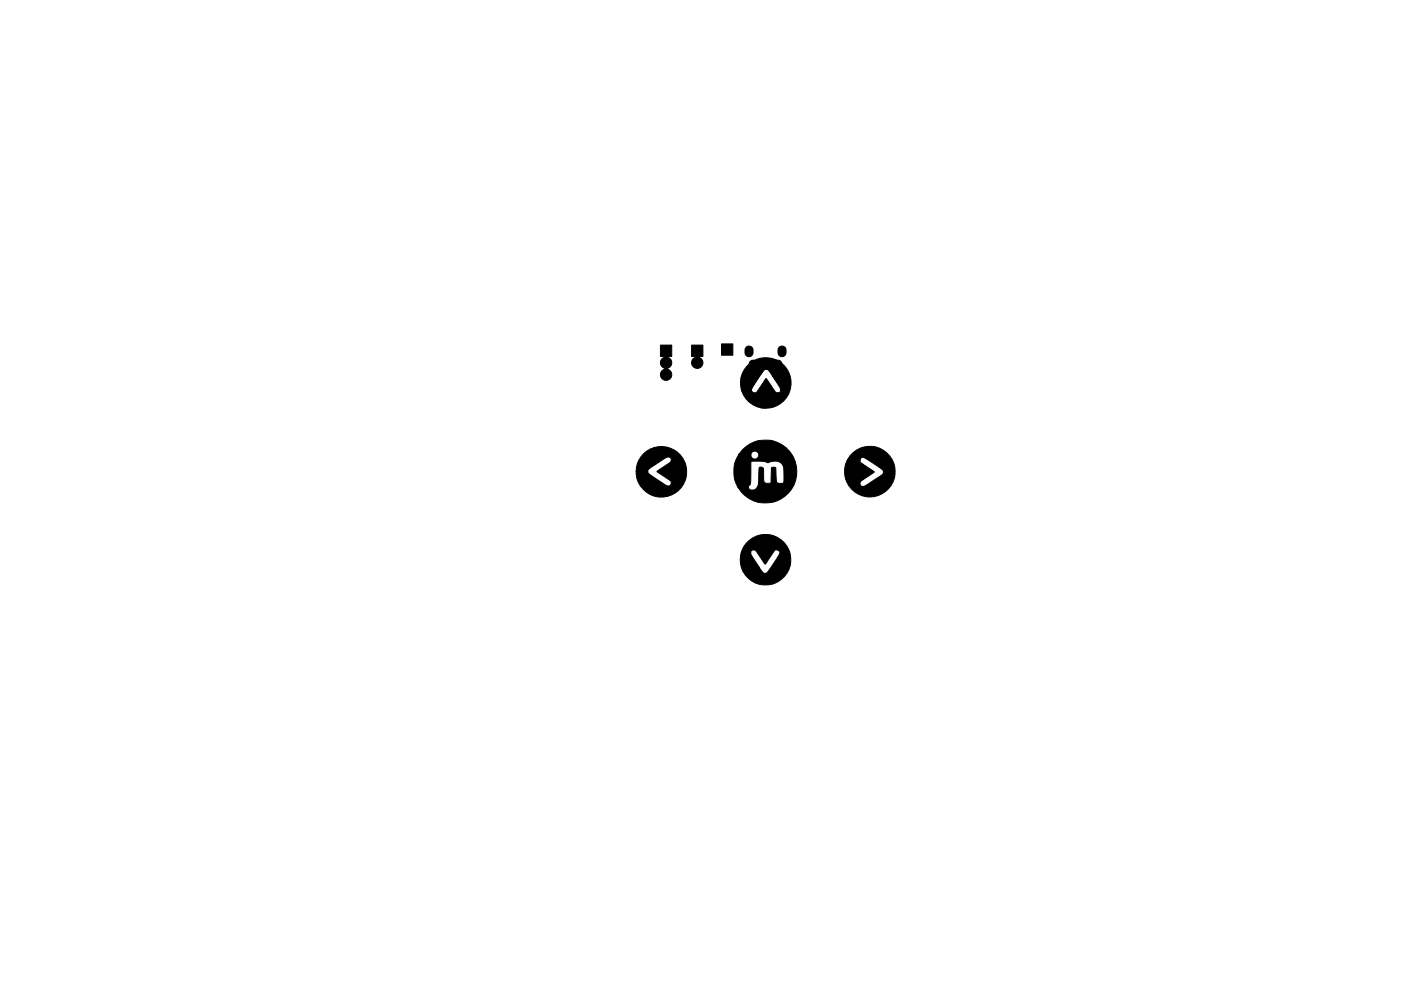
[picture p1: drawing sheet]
<svg xmlns="http://www.w3.org/2000/svg" width="297mm" height="210mm" viewBox="0 0 297 210" stroke-linecap="round" stroke-linejoin="round" font-family="sans-serif">
<g fill="#000" stroke="#000" stroke-width=".21">
<path d="M140 73.2h2.4v2.4l-.8 .1a1.35 1.35 0 0 1 .8 1.3 1.35 1.35 0 0 1-.9 1.3 1.21 1.21 0 0 1 .9 1.6 1.21 1.21 0 0 1-1.8 .5 1.21 1.21 0 0 1-.1-1.8l.5-.4a1.35 1.35 0 0 1-1-1.2 1.35 1.35 0 0 1 .8-1.3l-.8-.1zM146.6 73.2h2.4v2.4l-.8 .1a1.25 1.25 0 0 1 .6 2 1.25 1.25 0 0 1-2-.1 1.25 1.25 0 0 1 .6-1.9l-.8-.1zM153 73h2.4v2.4h-2.4zM158.2 73.7a.85 .85 0 0 1 .9-.2 .85 .85 0 0 1 .6 .7v.7a.85 .85 0 0 1-.9 .8 .85 .85 0 0 1-.8-.8v-.8zM159.1 76.7a.93 .93 0 0 1 1.3-.1 .93 .93 0 0 1 0 1.3 .93 .93 0 0 1-1.2 0 .93 .93 0 0 1-.1-1.2zM158.4 77.7a5.4 5.4 0 0 1 8.2 .3 5.4 5.4 0 0 1-1.8 8 5.4 5.4 0 0 1-7.6-3.2h2.1a.76 .76 0 0 0 .8 .5 .76 .76 0 0 0 .7-.6l1.5-2.3a2.08 2.08 0 0 1 1.1 1.3l.5 .8a.88 .88 0 0 0 .6 .7 .88 .88 0 0 0 1-.2 2.64 2.64 0 0 0-.9-2l-1-1.4a2.29 2.29 0 0 0-1.1-1.2l-.4 .1-1 1.3a9.5 9.5 0 0 0-1.8 3h-2.1a5.2 5.2 0 0 1 1.2-5.1zM164.1 76.7a.93 .93 0 0 1 1.3-.1 .93 .93 0 0 1 0 1.3 .93 .93 0 0 1-1.2 0 .93 .93 0 0 1-.1-1.2zM165.2 73.7a.85 .85 0 0 1 .9-.2 .85 .85 0 0 1 .6 .7v.7a.85 .85 0 0 1-.9 .8 .85 .85 0 0 1-.8-.8v-.8zM136.5 96.3a5.4 5.4 0 0 1 8.4 1.1 5.4 5.4 0 0 1-3.3 7.9 5.4 5.4 0 0 1-6.7-5.3h2.4a3.1 3.1 0 0 0 1.8 1.6l1.9 1.3a.8 .8 0 0 0 1.1 .1l.2-.5v-.4l-3-2a2.08 2.08 0 0 1 1.3-1l.9-.6a.88 .88 0 0 0 .7-.6 .88 .88 0 0 0-.2-.9 2.63 2.63 0 0 0-2 .9l-1.5 .9a2.29 2.29 0 0 0-1.2 1.2h-2.4a5.1 5.1 0 0 1 1.6-3.7zM157.4 95.5a6.7 6.7 0 0 1 9.9 .2 6.7 6.7 0 0 1-1.2 9.8 6.7 6.7 0 0 1-9.7-2.2h2.2a1.1 1.1 0 0 0 1.2 .7 1.1 1.1 0 0 0 .9-1l.2-3.6a.48 .48 0 0 1 .6-.3 .48 .48 0 0 1 .4 .5v1.1a1.89 1.89 0 0 0 .3 1.8h1.3l.1-3.3 .5-.1 .4 .1 .1 2.4a.94 .94 0 0 0 .5 .9 .94 .94 0 0 0 1-.1l.1-.9a4.5 4.5 0 0 0-.6-3.2 2.89 2.89 0 0 0-2.8-.1l-.9-.3h-2.7l-.2 4.9-.4 .5h-2.2a6.8 6.8 0 0 1 .2-6.7h2.6a.85 .85 0 0 0 1.2 .7 .85 .85 0 0 0 .2-1.4 .85 .85 0 0 0-1.4 .4v.3h-2.6zM180.9 96a5.4 5.4 0 0 1 8.6 2.3 5.4 5.4 0 0 1-5.3 7.1 5.4 5.4 0 0 1-4.6-7.7h2.7l.2 .4 2.8 1.9a2.08 2.08 0 0 1-1.3 1.1l-.8 .5a.88 .88 0 0 0-.8 .6 .88 .88 0 0 0 .3 1 2.64 2.64 0 0 0 2-.9l1.4-1a2.29 2.29 0 0 0 1.2-1.1l-.1-.4-1.3-1a7.1 7.1 0 0 0-3.2-1.8l-.4 .7h-2.7zM158.8 114.7a5.4 5.4 0 0 1 8.5 2 5.4 5.4 0 0 1-4.7 7.4 5.4 5.4 0 0 1-5.4-6.8h2l.2 .7 1.7 2.5a1.36 1.36 0 0 0 1.3 1.1l1.2-1.4a7.1 7.1 0 0 0 1.7-3.1 .78 .78 0 0 0-.8-.4 .78 .78 0 0 0-.6 .6l-1.6 2.3a2.08 2.08 0 0 1-1-1.3l-.6-.8a.88 .88 0 0 0-.6-.7 .88 .88 0 0 0-.9 .2v.3h-2a5 5 0 0 1 1.6-2.6z"/>
<circle cx="162.4" cy="83.8" r=".7"/>
<circle cx="163.5" cy="96.1" r=".7"/>
<circle cx="142.7" cy="100" r=".7"/>
<circle cx="162.2" cy="116.2" r=".7"/>
<circle cx="181.8" cy="100.1" r=".7"/>
</g>
</svg>
